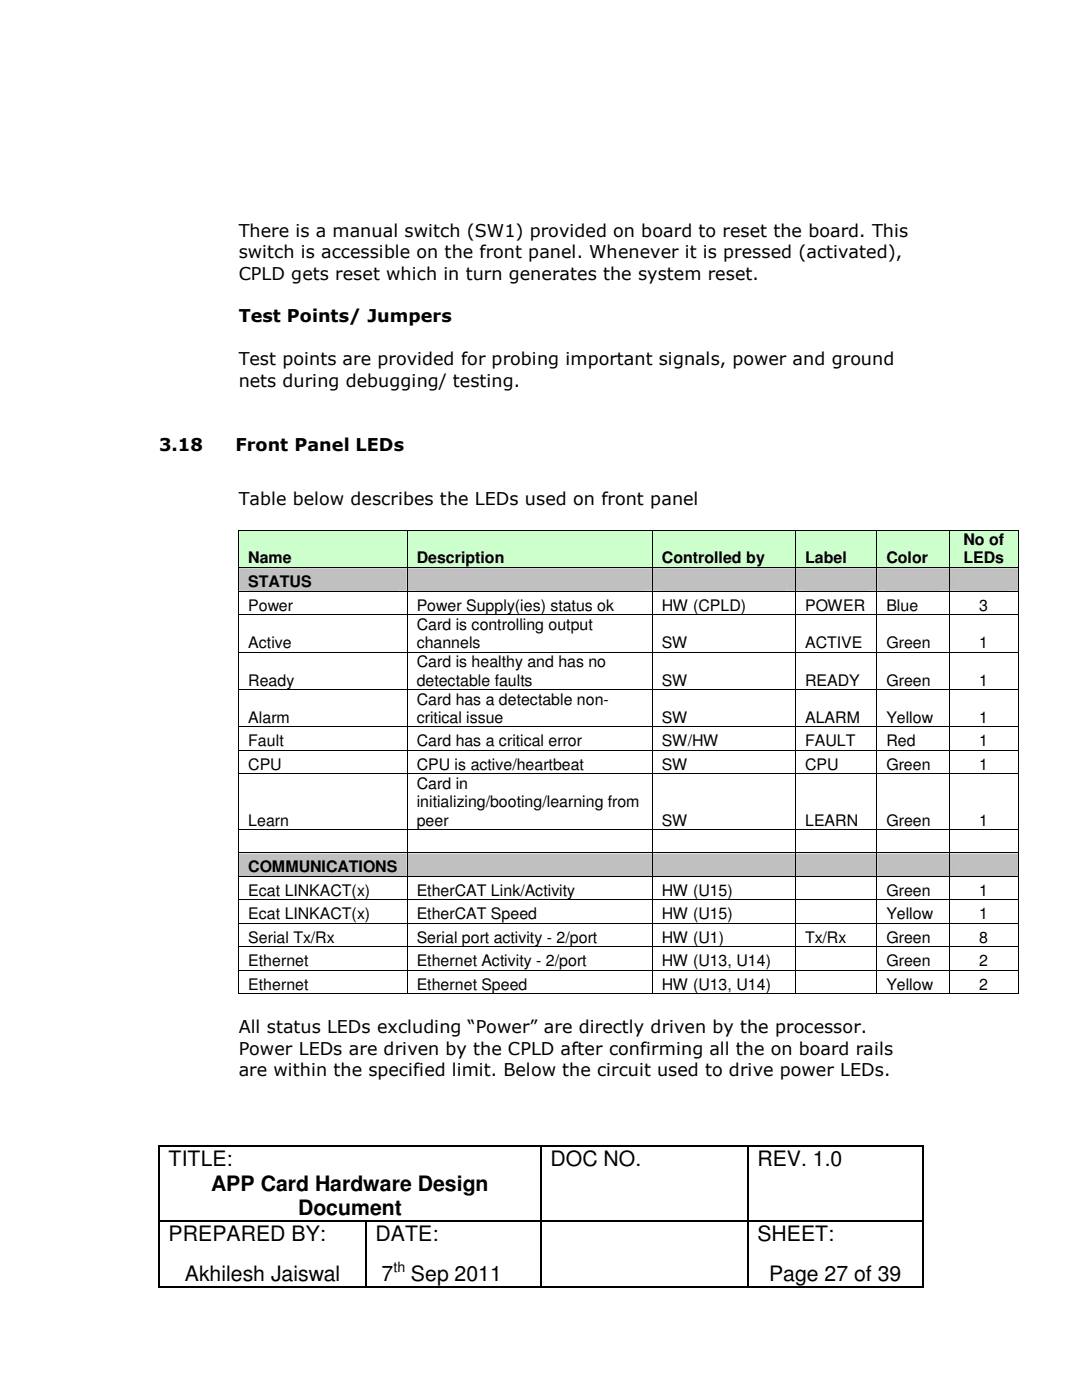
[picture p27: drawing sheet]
<svg xmlns="http://www.w3.org/2000/svg" width="216mm" height="279mm" viewBox="0 0 216 279" stroke-linecap="round" stroke-linejoin="round" font-family="sans-serif">
<defs><g id="words">
<g font-size="4.2">
<text x="33.7" y="232.7">TITLE:</text>
<text x="109.9" y="232.7">DOC NO.</text>
<text x="151.1" y="232.7">REV. 1.0</text>
<text x="42.2" y="237.6">APP Card Hardware Design</text>
<text x="59.5" y="242.5">Document</text>
<text x="33.7" y="247.6">PREPARED BY:</text>
<text x="74.9" y="247.6">DATE:</text>
<text x="151.1" y="247.6">SHEET:</text>
<text x="36.9" y="255.7">Akhilesh Jaiswal</text>
<text x="76.1" y="255.7">7</text>
<text x="82" y="255.7">Sep 2011</text>
<text x="153.5" y="255.7">Page 27 of 39</text>
</g>
<g font-size="3.5">
<text x="47.6" y="47.2">There is a manual switch (SW1) provided on board to reset the board. This</text>
<text x="47.6" y="51.5">switch is accessible on the front panel. Whenever it is pressed (activated),</text>
<text x="47.6" y="55.8">CPLD gets reset which in turn generates the system reset.</text>
<text x="47.6" y="64.3">Test Points/ Jumpers</text>
<text x="47.6" y="72.9">Test points are provided for probing important signals, power and ground</text>
<text x="47.6" y="77.2">nets during debugging/ testing.</text>
<text x="31.7" y="90">3.18</text>
<text x="47" y="90">Front Panel LEDs</text>
<text x="47.6" y="100.7">Table below describes the LEDs used on front panel</text>
<text x="47.6" y="206.2">All status LEDs excluding “Power” are directly driven by the processor.</text>
<text x="47.6" y="210.5">Power LEDs are driven by the CPLD after confirming all the on board rails</text>
<text x="47.6" y="214.8">are within the specified limit. Below the circuit used to drive power LEDs.</text>
</g>
<g font-size="3.2">
<text x="49.5" y="112.4">Name</text>
<text x="83.1" y="112.4">Description</text>
<text x="132.1" y="112.4">Controlled by</text>
<text x="160.7" y="112.4">Label</text>
<text x="176.9" y="112.4">Color</text>
<text x="192.2" y="108.8">No of</text>
<text x="192.2" y="112.4">LEDs</text>
<text x="49.5" y="117.1">STATUS</text>
<text x="49.5" y="121.9">Power</text>
<text x="83.1" y="121.9">Power Supply(ies) status ok</text>
<text x="83.1" y="125.7">Card is controlling output</text>
<text x="132.1" y="121.9">HW (CPLD)</text>
<text x="160.7" y="121.9">POWER</text>
<text x="176.9" y="121.9">Blue</text>
<text x="195.4" y="121.9">3</text>
<text x="49.5" y="129.3">Active</text>
<text x="83.1" y="129.4">channels</text>
<text x="132.1" y="129.3">SW</text>
<text x="160.7" y="129.3">ACTIVE</text>
<text x="176.9" y="129.3">Green</text>
<text x="195.4" y="129.3">1</text>
<text x="49.5" y="136.8">Ready</text>
<text x="83.1" y="133.2">Card is healthy and has no</text>
<text x="83.1" y="136.8">detectable faults</text>
<text x="132.1" y="136.8">SW</text>
<text x="160.7" y="136.8">READY</text>
<text x="176.9" y="136.8">Green</text>
<text x="195.4" y="136.8">1</text>
<text x="83.1" y="140.7">Card has a detectable non-</text>
<text x="49.5" y="144.3">Alarm</text>
<text x="49.5" y="149">Fault</text>
<text x="83.1" y="144.3">critical issue</text>
<text x="83.1" y="149">Card has a critical error</text>
<text x="132.1" y="149">SW/HW</text>
<text x="132.1" y="144.3">SW</text>
<text x="160.7" y="149">FAULT</text>
<text x="160.7" y="144.3">ALARM</text>
<text x="176.9" y="149">Red</text>
<text x="176.9" y="144.3">Yellow</text>
<text x="195.4" y="149">1</text>
<text x="195.4" y="144.3">1</text>
<text x="49.5" y="153.7">CPU</text>
<text x="83.1" y="153.7">CPU is active/heartbeat</text>
<text x="132.1" y="153.7">SW</text>
<text x="160.7" y="153.7">CPU</text>
<text x="176.9" y="153.7">Green</text>
<text x="195.4" y="153.7">1</text>
<text x="83.1" y="157.5">Card in</text>
<text x="83.1" y="161.1">initializing/booting/learning from</text>
<text x="49.5" y="164.8">Learn</text>
<text x="83.1" y="164.8">peer</text>
<text x="132.1" y="164.8">SW</text>
<text x="160.7" y="164.8">LEARN</text>
<text x="176.9" y="164.8">Green</text>
<text x="195.4" y="164.8">1</text>
<text x="49.5" y="174">COMMUNICATIONS</text>
<text x="49.5" y="178.8">Ecat LINKACT(x)</text>
<text x="83.1" y="178.8">EtherCAT Link/Activity</text>
<text x="132.1" y="178.8">HW (U15)</text>
<text x="176.9" y="178.8">Green</text>
<text x="195.4" y="178.8">1</text>
<text x="49.5" y="183.5">Ecat LINKACT(x)</text>
<text x="83.1" y="183.5">EtherCAT Speed</text>
<text x="132.1" y="183.5">HW (U15)</text>
<text x="176.9" y="183.5">Yellow</text>
<text x="195.4" y="183.5">1</text>
<text x="49.5" y="188.2">Serial Tx/Rx</text>
<text x="83.1" y="188.2">Serial port activity - 2/port</text>
<text x="132.1" y="188.2">HW (U1)</text>
<text x="160.7" y="188.2">Tx/Rx</text>
<text x="176.9" y="188.2">Green</text>
<text x="195.4" y="188.2">8</text>
<text x="49.5" y="192.8">Ethernet</text>
<text x="49.5" y="197.5">Ethernet</text>
<text x="83.1" y="192.8">Ethernet Activity - 2/port</text>
<text x="83.1" y="197.5">Ethernet Speed</text>
<text x="132.1" y="192.8">HW (U13, U14)</text>
<text x="132.1" y="197.5">HW (U13, U14)</text>
<text x="176.9" y="192.8">Green</text>
<text x="176.9" y="197.5">Yellow</text>
<text x="195.4" y="192.8">2</text>
<text x="195.4" y="197.5">2</text>
</g>
<text font-size="2.8" x="78.5" y="253.8">th</text>
</g></defs>
<g fill="#000">
<path d="M31.6 228.6h.3v.3h-.3zM107.8 228.6h.3v.3h-.3zM149.1 228.6h.3v.3h-.3zM184 228.6h.3v.3h-.3zM31.6 243.5h.3v.2h-.3zM31.6 256.7h.3v.3h-.3zM72.9 243.5h.3v.2h-.3zM72.9 256.7h.3v.3h-.3zM107.8 243.5h.3v.2h-.3zM107.8 256.7h.3v.3h-.3zM149.1 243.5h.3v.2h-.3zM149.1 256.7h.3v.3h-.3z"/>
<path d="M184 243.5h.3v.2h-.3zM184 256.7h.3v.3h-.3z"/>
</g>
<g fill="none" stroke="#000" stroke-width=".25">
<path d="M31.7 228.9v14.6M31.9 228.7h75.9M107.9 228.9v14.6M108.1 228.7h41M149.2 228.9v14.6M149.4 228.7h34.6M184.1 228.9v14.6M31.7 243.7v13M31.9 243.6h41M31.9 256.8h41M73 243.7v13M73.2 243.6h34.6"/>
<path d="M73.2 256.8h34.6M107.9 243.7v13M108.1 243.6h41M108.1 256.8h41M149.2 243.7v13M149.4 243.6h34.6M149.4 256.8h34.6M184.1 243.7v13"/>
</g>
<g fill="#cfc">
<path d="M47.7 105.9h33.5v7.3h-33.5z"/>
<path d="M49.5 109.6h29.8v3.6h-29.8z"/>
<path d="M81.3 105.9h48.8v7.3h-48.8z"/>
<path d="M83.1 109.6h45.2v3.6h-45.2z"/>
<path d="M130.3 105.9h28.4v7.3h-28.4z"/>
<path d="M132.1 109.6h24.7v3.6h-24.7z"/>
<path d="M158.8 105.9h16.1v7.3h-16.1z"/>
<path d="M160.7 109.6h12.4v3.6h-12.4z"/>
<path d="M175 105.9h14.4v7.3h-14.4z"/>
<path d="M176.9 109.6h10.6v3.6h-10.6z"/>
<path d="M189.5 105.9h13.6v7.3h-13.6z"/>
<path d="M191.3 105.9h10v3.7h-10z"/>
<path d="M191.3 109.6h10v3.6h-10z"/>
</g>
<path d="M47.5 105.7h.2v.2h-.2zM81.2 105.7h.1v.2h-.1zM130.1 105.7h.2v.2h-.2zM158.7 105.7h.1v.2h-.1zM174.9 105.7h.1v.2h-.1zM189.4 105.7h.1v.2h-.1zM203.1 105.7h.2v.2h-.2z" fill="#000"/>
<g fill="none" stroke="#000" stroke-width=".2">
<path d="M47.6 105.9v7.3M47.7 105.8h33.5M81.2 105.9v7.3M81.3 105.8h48.8M130.2 105.9v7.3M130.3 105.8h28.4M158.7 105.9v7.3M158.8 105.8h16.1M175 105.9v7.3M175 105.8h14.4M189.4 105.9v7.3M189.5 105.8h13.6"/>
<path d="M203.2 105.9v7.3"/>
</g>
<g fill="#c0c0c0">
<path d="M47.7 113.4h33.5v4.5h-33.5z"/>
<path d="M49.5 114.3h29.8v3.6h-29.8z"/>
<path d="M81.3 113.4h48.8v4.5h-48.8z"/>
<path d="M83.1 114.3h45.2v3.6h-45.2z"/>
<path d="M130.3 113.4h28.4v4.5h-28.4z"/>
<path d="M132.1 114.3h24.7v3.6h-24.7z"/>
<path d="M158.8 113.4h16.1v4.5h-16.1z"/>
<path d="M160.7 114.3h12.4v3.6h-12.4z"/>
<path d="M175 113.4h14.4v4.5h-14.4z"/>
<path d="M176.9 114.3h10.6v3.6h-10.6z"/>
<path d="M189.5 113.4h13.6v4.5h-13.6z"/>
<path d="M191.3 114.3h10v3.6h-10z"/>
</g>
<g fill="#000">
<path d="M47.5 113.2h.2v.2h-.2zM47.5 117.9h.2v.2h-.2zM81.2 113.2h.1v.2h-.1zM81.2 117.9h.1v.2h-.1zM130.1 113.2h.2v.2h-.2zM130.1 117.9h.2v.2h-.2zM158.7 113.2h.1v.2h-.1zM158.7 117.9h.1v.2h-.1zM174.9 113.2h.1v.2h-.1zM174.9 117.9h.1v.2h-.1zM189.4 113.2h.1v.2h-.1zM189.4 117.9h.1v.2h-.1z"/>
<path d="M203.1 113.2h.2v.2h-.2zM203.1 117.9h.2v.2h-.2zM47.5 122.6h.2v.1h-.2zM47.5 130h.2v.2h-.2zM47.5 137.5h.2v.2h-.2zM81.2 122.6h.1v.1h-.1zM81.2 130h.1v.2h-.1zM81.2 137.5h.1v.2h-.1zM130.1 122.6h.2v.1h-.2zM130.1 130h.2v.2h-.2zM130.1 137.5h.2v.2h-.2zM158.7 122.6h.1v.1h-.1z"/>
<path d="M158.7 130h.1v.2h-.1zM158.7 137.5h.1v.2h-.1zM174.9 122.6h.1v.1h-.1zM174.9 130h.1v.2h-.1zM174.9 137.5h.1v.2h-.1zM189.4 122.6h.1v.1h-.1zM189.4 130h.1v.2h-.1zM189.4 137.5h.1v.2h-.1zM203.1 122.6h.2v.1h-.2zM203.1 130h.2v.2h-.2zM203.1 137.5h.2v.2h-.2zM47.5 145h.2v.2h-.2z"/>
<path d="M47.5 149.7h.2v.2h-.2zM47.5 154.3h.2v.2h-.2zM81.2 145h.1v.2h-.1zM81.2 149.7h.1v.2h-.1zM81.2 154.3h.1v.2h-.1zM130.1 145h.2v.2h-.2zM130.1 149.7h.2v.2h-.2zM130.1 154.3h.2v.2h-.2zM158.7 145h.1v.2h-.1zM158.7 149.7h.1v.2h-.1zM158.7 154.3h.1v.2h-.1zM174.9 145h.1v.2h-.1z"/>
<path d="M174.9 149.7h.1v.2h-.1zM174.9 154.3h.1v.2h-.1zM189.4 145h.1v.2h-.1zM189.4 149.7h.1v.2h-.1zM189.4 154.3h.1v.2h-.1zM203.1 145h.2v.2h-.2zM203.1 149.7h.2v.2h-.2zM203.1 154.3h.2v.2h-.2zM47.5 165.5h.2v.2h-.2zM81.2 165.5h.1v.2h-.1zM130.1 165.5h.2v.2h-.2zM158.7 165.5h.1v.2h-.1z"/>
<path d="M174.9 165.5h.1v.2h-.1zM189.4 165.5h.1v.2h-.1zM203.1 165.5h.2v.2h-.2z"/>
</g>
<g fill="none" stroke="#000" stroke-width=".2">
<path d="M47.6 113.4v4.5M47.6 118.1v4.5M47.7 113.3h33.5M47.7 118h33.5M81.2 113.4v4.5M81.2 118.1v4.5M81.3 113.3h48.8M81.3 118h48.8M130.2 113.4v4.5M130.2 118.1v4.5M130.3 113.3h28.4M130.3 118h28.4"/>
<path d="M158.7 113.4v4.5M158.7 118.1v4.5M158.8 113.3h16.1M158.8 118h16.1M175 113.4v4.5M175 118.1v4.5M175 113.3h14.4M175 118h14.4M189.4 113.4v4.5M189.4 118.1v4.5M189.5 113.3h13.6M189.5 118h13.6"/>
<path d="M203.2 113.4v4.5M203.2 118.1v4.5M47.6 122.7v7.3M47.6 130.2v7.3M47.6 137.7v7.3M47.7 122.6h33.5M47.7 130.1h33.5M47.7 137.6h33.5M81.2 122.7v7.3M81.2 130.2v7.3M81.2 137.7v7.3M81.3 122.6h48.8"/>
<path d="M81.3 130.1h48.8M81.3 137.6h48.8M130.2 122.7v7.3M130.2 130.2v7.3M130.2 137.7v7.3M130.3 122.6h28.4M130.3 130.1h28.4M130.3 137.6h28.4M158.7 122.7v7.3M158.7 130.2v7.3M158.7 137.7v7.3M158.8 122.6h16.1"/>
<path d="M158.8 130.1h16.1M158.8 137.6h16.1M175 122.7v7.3M175 130.2v7.3M175 137.7v7.3M175 122.6h14.4M175 130.1h14.4M175 137.6h14.4M189.4 122.7v7.3M189.4 130.2v7.3M189.4 137.7v7.3M189.5 122.6h13.6"/>
<path d="M189.5 130.1h13.6M189.5 137.6h13.6M203.2 122.7v7.3M203.2 130.2v7.3M203.2 137.7v7.3M47.6 145.2v4.5M47.6 149.9v4.4M47.6 154.5v11M47.7 145.1h33.5M47.7 149.8h33.5M47.7 154.4h33.5M81.2 145.2v4.5"/>
<path d="M81.2 149.9v4.4M81.2 154.5v11M81.3 145.1h48.8M81.3 149.8h48.8M81.3 154.4h48.8M130.2 145.2v4.5M130.2 149.9v4.4M130.2 154.5v11M130.3 145.1h28.4M130.3 149.8h28.4M130.3 154.4h28.4M158.7 145.2v4.5"/>
<path d="M158.7 149.9v4.4M158.7 154.5v11M158.8 145.1h16.1M158.8 149.8h16.1M158.8 154.4h16.1M175 145.2v4.5M175 149.9v4.4M175 154.5v11M175 145.1h14.4M175 149.8h14.4M175 154.4h14.4M189.4 145.2v4.5"/>
<path d="M189.4 149.9v4.4M189.4 154.5v11M189.5 145.1h13.6M189.5 149.8h13.6M189.5 154.4h13.6M203.2 145.2v4.5M203.2 149.9v4.4M203.2 154.5v11M47.6 165.7v4.4M47.7 165.6h33.5M81.2 165.7v4.4M81.3 165.6h48.8"/>
<path d="M130.2 165.7v4.4M130.3 165.6h28.4M158.7 165.7v4.4M158.8 165.6h16.1M175 165.7v4.4M175 165.6h14.4M189.4 165.7v4.4M189.5 165.6h13.6M203.2 165.7v4.4"/>
</g>
<g fill="#c0c0c0">
<path d="M47.7 170.3h33.5v4.5h-33.5z"/>
<path d="M49.5 171.2h29.8v3.6h-29.8z"/>
<path d="M81.3 170.3h48.8v4.5h-48.8z"/>
<path d="M83.1 171.2h45.2v3.6h-45.2z"/>
<path d="M130.3 170.3h28.4v4.5h-28.4z"/>
<path d="M132.1 171.2h24.7v3.6h-24.7z"/>
<path d="M158.8 170.3h16.1v4.5h-16.1z"/>
<path d="M160.7 171.2h12.4v3.6h-12.4z"/>
<path d="M175 170.3h14.4v4.5h-14.4z"/>
<path d="M176.9 171.2h10.6v3.6h-10.6z"/>
<path d="M189.5 170.3h13.6v4.5h-13.6z"/>
<path d="M191.3 171.2h10v3.6h-10z"/>
</g>
<g fill="#000">
<path d="M47.5 170.1h.2v.2h-.2zM47.5 174.8h.2v.2h-.2zM47.5 179.5h.2v.2h-.2zM81.2 170.1h.1v.2h-.1zM81.2 174.8h.1v.2h-.1zM81.2 179.5h.1v.2h-.1zM130.1 170.1h.2v.2h-.2zM130.1 174.8h.2v.2h-.2zM130.1 179.5h.2v.2h-.2zM158.7 170.1h.1v.2h-.1zM158.7 174.8h.1v.2h-.1zM158.7 179.5h.1v.2h-.1z"/>
<path d="M174.9 170.1h.1v.2h-.1zM174.9 174.8h.1v.2h-.1zM174.9 179.5h.1v.2h-.1zM189.4 170.1h.1v.2h-.1zM189.4 174.8h.1v.2h-.1zM189.4 179.5h.1v.2h-.1zM203.1 170.1h.2v.2h-.2zM203.1 174.8h.2v.2h-.2zM203.1 179.5h.2v.2h-.2zM47.5 184.2h.2v.2h-.2zM47.5 188.8h.2v.2h-.2zM47.5 193.5h.2v.2h-.2z"/>
<path d="M47.5 198.2h.2v.2h-.2zM81.2 184.2h.1v.2h-.1zM81.2 188.8h.1v.2h-.1zM81.2 193.5h.1v.2h-.1zM81.2 198.2h.1v.2h-.1zM130.1 184.2h.2v.2h-.2zM130.1 188.8h.2v.2h-.2zM130.1 193.5h.2v.2h-.2zM130.1 198.2h.2v.2h-.2zM158.7 184.2h.1v.2h-.1zM158.7 188.8h.1v.2h-.1zM158.7 193.5h.1v.2h-.1z"/>
<path d="M158.7 198.2h.1v.2h-.1zM174.9 184.2h.1v.2h-.1zM174.9 188.8h.1v.2h-.1zM174.9 193.5h.1v.2h-.1zM174.9 198.2h.1v.2h-.1zM189.4 184.2h.1v.2h-.1zM189.4 188.8h.1v.2h-.1zM189.4 193.5h.1v.2h-.1zM189.4 198.2h.1v.2h-.1zM203.1 184.2h.2v.2h-.2zM203.1 188.8h.2v.2h-.2zM203.1 193.5h.2v.2h-.2z"/>
<path d="M203.1 198.2h.2v.2h-.2z"/>
</g>
<g fill="none" stroke="#000" stroke-width=".2">
<path d="M47.6 170.3v4.5M47.6 175v4.5M47.6 179.7v4.5M47.7 170.2h33.5M47.7 174.9h33.5M47.7 179.6h33.5M81.2 170.3v4.5M81.2 175v4.5M81.2 179.7v4.5M81.3 170.2h48.8M81.3 174.9h48.8M81.3 179.6h48.8"/>
<path d="M130.2 170.3v4.5M130.2 175v4.5M130.2 179.7v4.5M130.3 170.2h28.4M130.3 174.9h28.4M130.3 179.6h28.4M158.7 170.3v4.5M158.7 175v4.5M158.7 179.7v4.5M158.8 170.2h16.1M158.8 174.9h16.1M158.8 179.6h16.1"/>
<path d="M175 170.3v4.5M175 175v4.5M175 179.7v4.5M175 170.2h14.4M175 174.9h14.4M175 179.6h14.4M189.4 170.3v4.5M189.4 175v4.5M189.4 179.7v4.5M189.5 170.2h13.6M189.5 174.9h13.6M189.5 179.6h13.6"/>
<path d="M203.2 170.3v4.5M203.2 175v4.5M203.2 179.7v4.5M47.6 184.4v4.4M47.6 189v4.5M47.6 193.7v4.5M47.7 184.3h33.5M47.7 188.9h33.5M47.7 193.6h33.5M47.7 198.3h33.5M81.2 184.4v4.4M81.2 189v4.5"/>
<path d="M81.2 193.7v4.5M81.3 184.3h48.8M81.3 188.9h48.8M81.3 193.6h48.8M81.3 198.3h48.8M130.2 184.4v4.4M130.2 189v4.5M130.2 193.7v4.5M130.3 184.3h28.4M130.3 188.9h28.4M130.3 193.6h28.4M130.3 198.3h28.4"/>
<path d="M158.7 184.4v4.4M158.7 189v4.5M158.7 193.7v4.5M158.8 184.3h16.1M158.8 188.9h16.1M158.8 193.6h16.1M158.8 198.3h16.1M175 184.4v4.4M175 189v4.5M175 193.7v4.5M175 184.3h14.4M175 188.9h14.4"/>
<path d="M175 193.6h14.4M175 198.3h14.4M189.4 184.4v4.4M189.4 189v4.5M189.4 193.7v4.5M189.5 184.3h13.6M189.5 188.9h13.6M189.5 193.6h13.6M189.5 198.3h13.6M203.2 184.4v4.4M203.2 189v4.5M203.2 193.7v4.5"/>
</g>
<use href="#words"/>
</svg>
